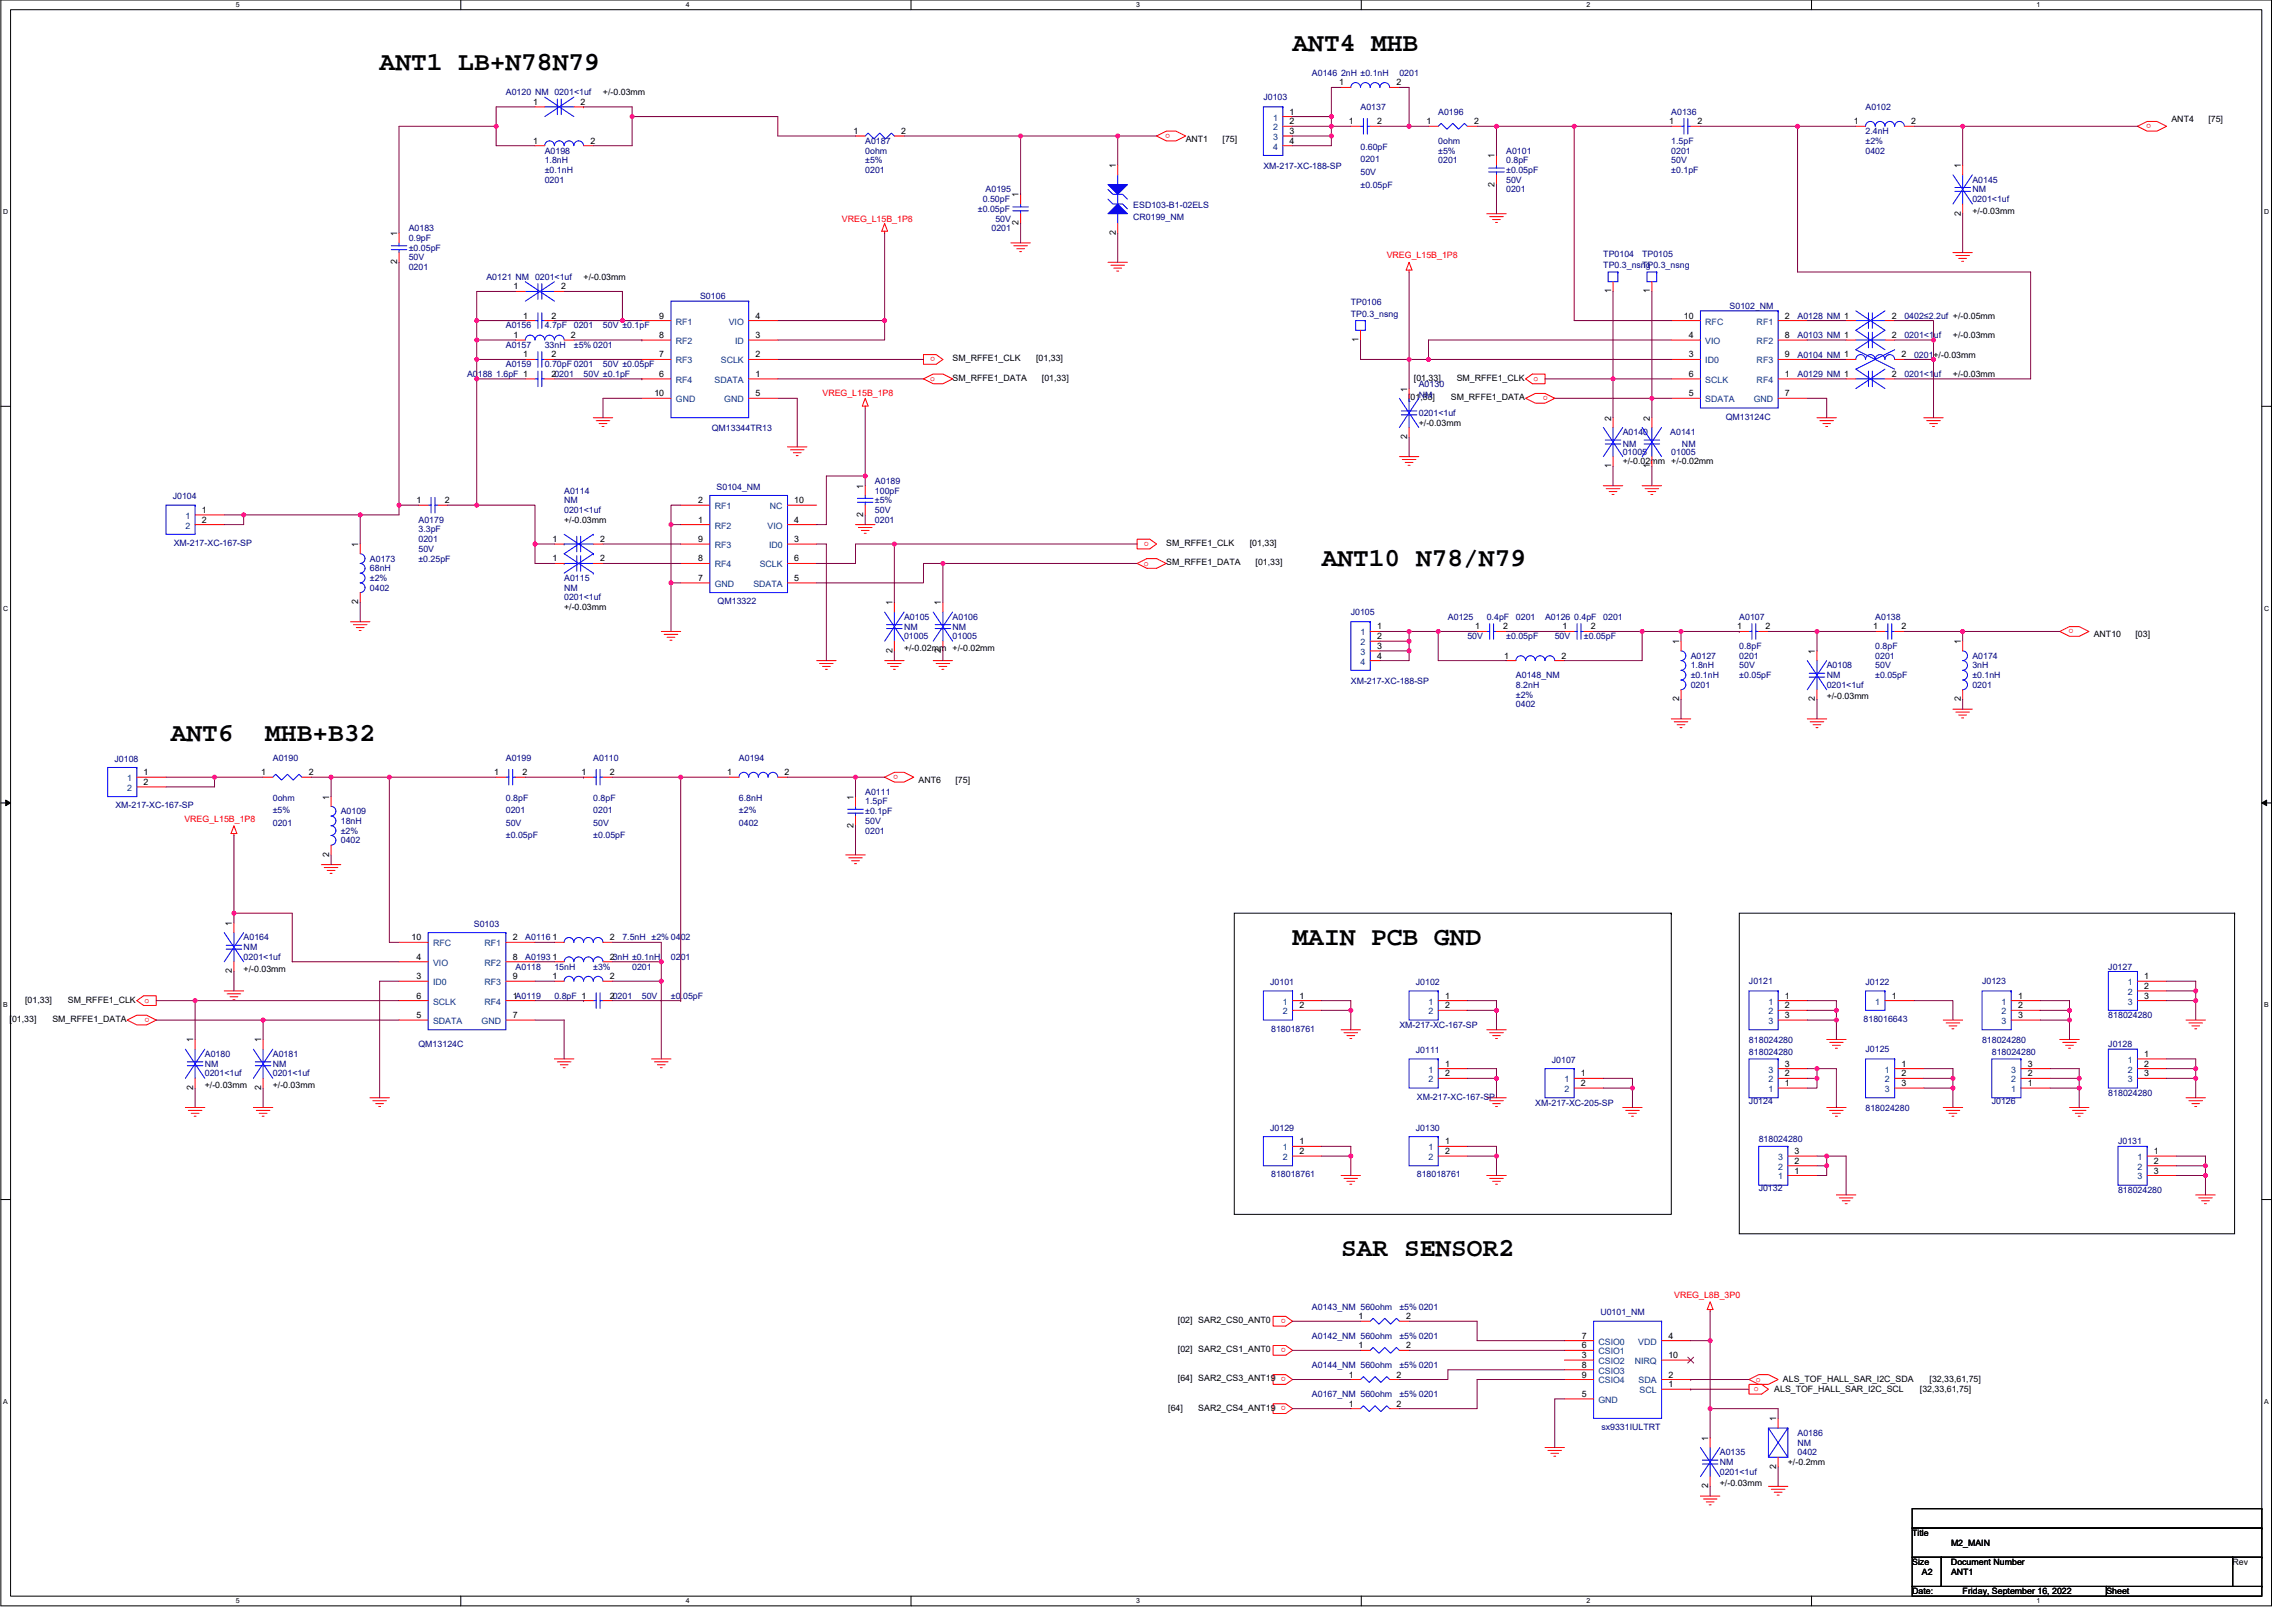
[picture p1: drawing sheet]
<svg xmlns="http://www.w3.org/2000/svg" width="420mm" height="297mm" viewBox="0 0 420 297" stroke-linecap="round" stroke-linejoin="round" font-family="sans-serif">
<defs><g id="words">
<g font-size="4.8">
<text x="236.6" y="9.3">ANT4 MHB</text>
<text x="69.5" y="12.9">ANT1 LB+N78N79</text>
<text x="242" y="103.6">ANT10 N78/N79</text>
<text x="31.3" y="135.6">ANT6</text>
<text x="48.6" y="135.6">MHB+B32</text>
<text x="236.6" y="172.9">MAIN PCB GND</text>
<text x="245.5" y="229.8">SAR SENSOR2</text>
</g>
<g font-size="1.6" fill="#000080">
<text x="92.6" y="17.4">A0120 NM 0201&lt;1uf</text>
<text x="240.2" y="13.9">A0146 2nH ±0.1nH</text>
<text x="256.2" y="13.9">0201</text>
<text x="231.3" y="18.3">J0103</text>
<text x="249.1" y="20.1">A0137</text>
<text x="263.3" y="21">A0196</text>
<text x="306" y="21">A0136</text>
<text x="341.5" y="20.1">A0102</text>
<text x="99.7" y="28.1">A0198</text>
<text x="99.7" y="29.9">1.8nH</text>
<text x="158.4" y="26.3">A0187</text>
<text x="158.4" y="28.1">0ohm</text>
<text x="158.4" y="29.9">±5%</text>
<text x="249.1" y="27.4">0.60pF</text>
<text x="249.1" y="29.7">0201</text>
<text x="263.3" y="26.3">0ohm</text>
<text x="263.3" y="28.1">±5%</text>
<text x="263.3" y="29.9">0201</text>
<text x="275.7" y="28.1">A0101</text>
<text x="275.7" y="29.9">0.8pF</text>
<text x="306" y="26.3">1.5pF</text>
<text x="306" y="28.1">0201</text>
<text x="306" y="29.9">50V</text>
<text x="341.5" y="24.5">2.4nH</text>
<text x="341.5" y="26.3">±2%</text>
<text x="341.5" y="28.1">0402</text>
<text x="99.7" y="31.7">±0.1nH</text>
<text x="99.7" y="33.4">0201</text>
<text x="158.4" y="31.7">0201</text>
<text x="180.4" y="35.2">A0195</text>
<text x="231.3" y="30.9">XM-217-XC-188-SP</text>
<text x="249.1" y="32">50V</text>
<text x="249.1" y="34.3">±0.05pF</text>
<text x="275.7" y="35.2">0201</text>
<text x="275.7" y="33.4">50V</text>
<text x="275.7" y="31.7">±0.05pF</text>
<text x="306" y="31.7">±0.1pF</text>
<text x="361.1" y="33.4">A0145</text>
<text x="361.1" y="35.2">NM</text>
<text x="179" y="38.8">±0.05pF</text>
<text x="179.9" y="37">0.50pF</text>
<text x="182.2" y="40.5">50V</text>
<text x="207.5" y="40.2">CR0199_NM</text>
<text x="207.5" y="38.1">ESD103-B1-02ELS</text>
<text x="361.1" y="37">0201&lt;1uf</text>
<text x="74.8" y="42.3">A0183</text>
<text x="74.8" y="44.1">0.9pF</text>
<text x="74.8" y="47.7">50V</text>
<text x="74.8" y="45.9">±0.05pF</text>
<text x="181.5" y="42.3">0201</text>
<text x="293.5" y="46.9">TP0104</text>
<text x="300.6" y="46.9">TP0105</text>
<text x="74.8" y="49.4">0201</text>
<text x="89.1" y="51.2">A0121 NM 0201&lt;1uf</text>
<text x="293.5" y="49.1">TP0.3_nsng</text>
<text x="300.6" y="49.1">TP0.3_nsng</text>
<text x="128.2" y="54.8">S0106</text>
<text x="247.3" y="55.8">TP0106</text>
<text x="247.3" y="58">TP0.3_nsng</text>
<text x="316.6" y="56.5">S0102_NM</text>
<text x="329.1" y="58.3">A0128 NM 1</text>
<text x="348.6" y="58.3">0402≤2.2uf +/-0.05mm</text>
<text x="92.6" y="63.7">A0157</text>
<text x="92.6" y="60.1">A0156</text>
<text x="99.7" y="63.7">33nH</text>
<text x="99.7" y="60.1">4.7pF</text>
<text x="105.1" y="63.7">±5% 0201</text>
<text x="105.1" y="60.1">0201</text>
<text x="110.4" y="60.1">50V ±0.1pF</text>
<text x="329.1" y="65.4">A0104 NM 1</text>
<text x="329.1" y="61.9">A0103 NM 1</text>
<text x="348.6" y="61.9">0201&lt;1uf</text>
<text x="350.4" y="65.4">0201</text>
<text x="85.5" y="69">A0188 1.6pF 1</text>
<text x="92.6" y="67.2">A0159</text>
<text x="99.7" y="67.2">0.70pF 0201</text>
<text x="106.8" y="69">50V ±0.1pF</text>
<text x="110.4" y="67.2">50V ±0.05pF</text>
<text x="259.7" y="70.8">A0130</text>
<text x="329.1" y="69">A0129 NM 1</text>
<text x="348.6" y="69">0201&lt;1uf</text>
<text x="259.7" y="72.9">NM</text>
<text x="259.7" y="76.1">0201&lt;1uf</text>
<text x="315.9" y="76.8">QM13124C</text>
<text x="130.3" y="78.9">QM13344TR13</text>
<text x="297.1" y="79.7">A0140</text>
<text x="297.1" y="81.8">NM</text>
<text x="297.1" y="83.2">01005</text>
<text x="305.8" y="79.7">A0141</text>
<text x="306" y="83.2">01005</text>
<text x="307.9" y="81.8">NM</text>
<text x="131.2" y="89.6">S0104_NM</text>
<text x="160.2" y="88.6">A0189</text>
<text x="31.6" y="91.4">J0104</text>
<text x="76.6" y="95.7">A0179</text>
<text x="103.3" y="90.3">A0114</text>
<text x="103.3" y="92.1">NM</text>
<text x="103.3" y="93.9">0201&lt;1uf</text>
<text x="160.2" y="90.3">100pF</text>
<text x="160.2" y="95.7">0201</text>
<text x="160.2" y="93.9">50V</text>
<text x="160.2" y="92.1">±5%</text>
<text x="31.8" y="99.9">XM-217-XC-167-SP</text>
<text x="76.6" y="97.4">3.3pF</text>
<text x="76.6" y="99.2">0201</text>
<text x="76.6" y="101">50V</text>
<text x="67.7" y="102.8">A0173</text>
<text x="67.7" y="104.6">68nH</text>
<text x="67.7" y="106.3">±2%</text>
<text x="76.6" y="102.8">±0.25pF</text>
<text x="103.3" y="106.3">A0115</text>
<text x="67.7" y="108.1">0402</text>
<text x="103.3" y="108.1">NM</text>
<text x="103.3" y="109.9">0201&lt;1uf</text>
<text x="131.4" y="110.6">QM13322</text>
<text x="165.5" y="113.4">A0105</text>
<text x="174.4" y="113.4">A0106</text>
<text x="247.3" y="112.6">J0105</text>
<text x="265.1" y="113.4">A0125</text>
<text x="272.2" y="113.4">0.4pF</text>
<text x="277.5" y="113.4">0201</text>
<text x="282.9" y="113.4">A0126 0.4pF</text>
<text x="293.5" y="113.4">0201</text>
<text x="318.4" y="113.4">A0107</text>
<text x="343.3" y="113.4">A0138</text>
<text x="165.5" y="115.2">NM</text>
<text x="165.5" y="117">01005</text>
<text x="174.4" y="115.2">NM</text>
<text x="174.4" y="117">01005</text>
<text x="268.6" y="117">50V</text>
<text x="275.7" y="117">±0.05pF</text>
<text x="284.6" y="117">50V</text>
<text x="290" y="117">±0.05pF</text>
<text x="318.4" y="118.8">0.8pF</text>
<text x="343.3" y="118.8">0.8pF</text>
<text x="247.3" y="125.2">XM-217-XC-188-SP</text>
<text x="277.5" y="124.1">A0148_NM</text>
<text x="277.5" y="125.9">8.2nH</text>
<text x="309.5" y="120.6">A0127</text>
<text x="309.5" y="122.3">1.8nH</text>
<text x="309.5" y="124.1">±0.1nH</text>
<text x="309.5" y="125.9">0201</text>
<text x="318.4" y="120.6">0201</text>
<text x="318.4" y="122.3">50V</text>
<text x="318.4" y="124.1">±0.05pF</text>
<text x="334.4" y="122.3">A0108</text>
<text x="334.4" y="124.1">NM</text>
<text x="334.4" y="125.9">0201&lt;1uf</text>
<text x="343.3" y="120.6">0201</text>
<text x="343.3" y="122.3">50V</text>
<text x="343.3" y="124.1">±0.05pF</text>
<text x="361.1" y="120.6">A0174</text>
<text x="361.1" y="122.3">3nH</text>
<text x="361.1" y="124.1">±0.1nH</text>
<text x="361.1" y="125.9">0201</text>
<text x="277.5" y="127.7">±2%</text>
<text x="277.5" y="129.4">0402</text>
<text x="21" y="139.4">J0108</text>
<text x="49.9" y="139.2">A0190</text>
<text x="92.6" y="139.2">A0199</text>
<text x="108.6" y="139.2">A0110</text>
<text x="135.3" y="139.2">A0194</text>
<text x="21.1" y="147.9">XM-217-XC-167-SP</text>
<text x="49.9" y="146.5">0ohm</text>
<text x="49.9" y="148.8">±5%</text>
<text x="62.4" y="149">A0109</text>
<text x="92.6" y="146.5">0.8pF</text>
<text x="92.6" y="148.8">0201</text>
<text x="108.6" y="146.5">0.8pF</text>
<text x="108.6" y="148.8">0201</text>
<text x="135.3" y="146.5">6.8nH</text>
<text x="135.3" y="148.8">±2%</text>
<text x="158.4" y="145.4">A0111</text>
<text x="158.4" y="147.2">1.5pF</text>
<text x="158.4" y="149">±0.1pF</text>
<text x="49.9" y="151.1">0201</text>
<text x="62.4" y="150.8">18nH</text>
<text x="62.4" y="152.6">±2%</text>
<text x="62.4" y="154.3">0402</text>
<text x="92.6" y="151.1">50V</text>
<text x="92.6" y="153.4">±0.05pF</text>
<text x="108.6" y="151.1">50V</text>
<text x="108.6" y="153.4">±0.05pF</text>
<text x="135.3" y="151.1">0402</text>
<text x="158.4" y="152.6">0201</text>
<text x="158.4" y="150.8">50V</text>
<text x="44.6" y="172.1">A0164</text>
<text x="44.6" y="173.9">NM</text>
<text x="86.7" y="169.6">S0103</text>
<text x="96.2" y="172.1">A0116</text>
<text x="113.9" y="172.1">7.5nH ±2% 0402</text>
<text x="44.6" y="175.7">0201&lt;1uf</text>
<text x="94.4" y="177.5">A0118</text>
<text x="96.2" y="175.7">A0193</text>
<text x="101.5" y="177.5">15nH</text>
<text x="108.6" y="177.5">±3%</text>
<text x="115.7" y="177.5">0201</text>
<text x="122.8" y="175.7">0201</text>
<text x="386" y="177.5">J0127</text>
<text x="101.5" y="182.8">0.8pF 1</text>
<text x="117.5" y="182.8">50V</text>
<text x="122.8" y="182.8">±0.05pF</text>
<text x="232.5" y="180.3">J0101</text>
<text x="259.2" y="180.3">J0102</text>
<text x="320.2" y="180.1">J0121</text>
<text x="341.5" y="180.3">J0122</text>
<text x="362.9" y="180.1">J0123</text>
<text x="76.6" y="191.7">QM13124C</text>
<text x="232.7" y="188.8">818018761</text>
<text x="256.2" y="188.1">XM-217-XC-167-SP</text>
<text x="320.2" y="191">818024280</text>
<text x="341.2" y="187.1">818016643</text>
<text x="362.9" y="191">818024280</text>
<text x="386" y="191.7">J0128</text>
<text x="386" y="186.3">818024280</text>
<text x="37.5" y="193.5">A0180</text>
<text x="37.5" y="195.2">NM</text>
<text x="37.5" y="197">0201&lt;1uf</text>
<text x="49.9" y="193.5">A0181</text>
<text x="49.9" y="195.2">NM</text>
<text x="49.9" y="197">0201&lt;1uf</text>
<text x="259.2" y="192.7">J0111</text>
<text x="284.1" y="194.5">J0107</text>
<text x="320.2" y="193.1">818024280</text>
<text x="341.5" y="192.6">J0125</text>
<text x="364.6" y="193.1">818024280</text>
<text x="259.4" y="201.3">XM-217-XC-167-SP</text>
<text x="281.1" y="202.3">XM-217-XC-205-SP</text>
<text x="320.2" y="202">J0124</text>
<text x="341.5" y="203.4">818024280</text>
<text x="364.6" y="202">J0126</text>
<text x="386" y="200.6">818024280</text>
<text x="232.5" y="207">J0129</text>
<text x="259.2" y="207">J0130</text>
<text x="322" y="209.1">818024280</text>
<text x="387.8" y="209.5">J0131</text>
<text x="232.7" y="215.5">818018761</text>
<text x="259.4" y="215.5">818018761</text>
<text x="322" y="218">J0132</text>
<text x="387.8" y="218.3">818024280</text>
<text x="240.2" y="239.7">A0143_NM 560ohm</text>
<text x="256.2" y="239.7">±5% 0201</text>
<text x="240.2" y="245">A0142_NM 560ohm</text>
<text x="256.2" y="245">±5% 0201</text>
<text x="293" y="240.7">U0101_NM</text>
<text x="240.2" y="250.3">A0144_NM 560ohm</text>
<text x="256.2" y="250.3">±5% 0201</text>
<text x="240.2" y="255.7">A0167_NM 560ohm</text>
<text x="256.2" y="255.7">±5% 0201</text>
<text x="293.2" y="261.7">sx9331IULTRT</text>
<text x="329.1" y="262.8">A0186</text>
<text x="314.9" y="266.4">A0135</text>
<text x="314.9" y="268.1">NM</text>
<text x="314.9" y="269.9">0201&lt;1uf</text>
<text x="329.1" y="264.6">NM</text>
<text x="329.1" y="266.4">0402</text>
</g>
<g font-size="1.6">
<text x="110.4" y="17.4">+/-0.03mm</text>
<text x="245.2" y="15.6">1</text>
<text x="255.7" y="15.6">2</text>
<text x="97.6" y="19.2">1</text>
<text x="106.3" y="19.2">2</text>
<text x="236.1" y="22.8">2</text>
<text x="236.1" y="21">1</text>
<text x="246.9" y="22.8">1</text>
<text x="252.1" y="22.8">2</text>
<text x="261.2" y="22.8">1</text>
<text x="269.9" y="22.8">2</text>
<text x="305.6" y="22.8">1</text>
<text x="310.8" y="22.8">2</text>
<text x="339.4" y="22.8">1</text>
<text x="349.9" y="22.8">2</text>
<text x="397.5" y="22.4">ANT4</text>
<text x="404.3" y="22.4">[75]</text>
<text x="97.6" y="26.3">1</text>
<text x="108.1" y="26.3">2</text>
<text x="156.3" y="24.5">1</text>
<text x="165" y="24.5">2</text>
<text x="217.1" y="26">ANT1</text>
<text x="223.8" y="26">[75]</text>
<text x="236.1" y="24.5">3</text>
<text x="236.1" y="26.3">4</text>
<text x="273.6" y="29" transform="rotate(-90 273.6 29)">1</text>
<text x="204.3" y="30.8" transform="rotate(-90 204.3 30.8)">1</text>
<text x="273.6" y="34.1" transform="rotate(-90 273.6 34.1)">2</text>
<text x="359" y="30.8" transform="rotate(-90 359 30.8)">1</text>
<text x="186.5" y="41.3" transform="rotate(-90 186.5 41.3)">2</text>
<text x="186.5" y="36.1" transform="rotate(-90 186.5 36.1)">1</text>
<text x="359" y="39.5" transform="rotate(-90 359 39.5)">2</text>
<text x="361.1" y="39.1">+/-0.03mm</text>
<text x="72.7" y="43.2" transform="rotate(-90 72.7 43.2)">1</text>
<text x="204.3" y="43" transform="rotate(-90 204.3 43)">2</text>
<text x="72.7" y="48.4" transform="rotate(-90 72.7 48.4)">2</text>
<text x="94" y="53">1</text>
<text x="102.7" y="53">2</text>
<text x="106.8" y="51.2">+/-0.03mm</text>
<text x="294.9" y="53.7" transform="rotate(-90 294.9 53.7)">1</text>
<text x="302.1" y="53.7" transform="rotate(-90 302.1 53.7)">1</text>
<text x="95.8" y="58.3">1</text>
<text x="101" y="58.3">2</text>
<text x="120.7" y="58.3">9</text>
<text x="138.3" y="58.3">4</text>
<text x="308.3" y="58.3">10</text>
<text x="326.8" y="58.3">2</text>
<text x="346.3" y="58.3">2</text>
<text x="94" y="61.9">1</text>
<text x="95.8" y="65.4">1</text>
<text x="101" y="65.4">2</text>
<text x="104.5" y="61.9">2</text>
<text x="120.7" y="65.4">7</text>
<text x="120.7" y="61.9">8</text>
<text x="138.3" y="65.4">2</text>
<text x="138.3" y="61.9">3</text>
<text x="248.7" y="62.6" transform="rotate(-90 248.7 62.6)">1</text>
<text x="309.2" y="61.9">4</text>
<text x="309.2" y="65.4">3</text>
<text x="326.8" y="65.4">9</text>
<text x="326.8" y="61.9">8</text>
<text x="346.3" y="61.9">2</text>
<text x="348.1" y="65.4">2</text>
<text x="354" y="65.4">+/-0.03mm</text>
<text x="357.5" y="61.9">+/-0.03mm</text>
<text x="101" y="69">20201</text>
<text x="120.7" y="69">6</text>
<text x="138.3" y="69">1</text>
<text x="174.4" y="66.1">SM_RFFE1_CLK</text>
<text x="174.4" y="69.7">SM_RFFE1_DATA</text>
<text x="189.7" y="66.1">[01,33]</text>
<text x="190.8" y="69.7">[01,33]</text>
<text x="257.6" y="71.7" transform="rotate(-90 257.6 71.7)">1</text>
<text x="258.9" y="69.7">[01,33]</text>
<text x="266.7" y="69.7">SM_RFFE1_CLK</text>
<text x="309.2" y="69">6</text>
<text x="326.8" y="69">1</text>
<text x="346.3" y="69">2</text>
<text x="357.5" y="69">+/-0.03mm</text>
<text x="119.8" y="72.5">10</text>
<text x="138.3" y="72.5">5</text>
<text x="257.8" y="73.3">[01,33]</text>
<text x="259.7" y="77.9">+/-0.03mm</text>
<text x="265.6" y="73.3">SM_RFFE1_DATA</text>
<text x="294.9" y="77" transform="rotate(-90 294.9 77)">2</text>
<text x="302.1" y="77" transform="rotate(-90 302.1 77)">2</text>
<text x="309.2" y="72.5">5</text>
<text x="326.8" y="72.5">7</text>
<text x="257.6" y="80.4" transform="rotate(-90 257.6 80.4)">2</text>
<text x="158" y="89.4" transform="rotate(-90 158 89.4)">1</text>
<text x="294.9" y="85.7" transform="rotate(-90 294.9 85.7)">1</text>
<text x="297.1" y="85">+/-0.02mm</text>
<text x="302.1" y="85.7" transform="rotate(-90 302.1 85.7)">1</text>
<text x="306" y="85">+/-0.02mm</text>
<text x="37" y="93.9">1</text>
<text x="37" y="95.6">2</text>
<text x="76.3" y="92.1">1</text>
<text x="81.4" y="92.1">2</text>
<text x="103.3" y="95.7">+/-0.03mm</text>
<text x="127.8" y="95.6">1</text>
<text x="127.8" y="92.1">2</text>
<text x="145.4" y="92.1">10</text>
<text x="145.4" y="95.6">4</text>
<text x="158" y="94.6" transform="rotate(-90 158 94.6)">2</text>
<text x="65.6" y="100.1" transform="rotate(-90 65.6 100.1)">1</text>
<text x="101.1" y="99.2">1</text>
<text x="109.9" y="99.2">2</text>
<text x="127.8" y="99.2">9</text>
<text x="145.4" y="99.2">3</text>
<text x="213.5" y="99.9">SM_RFFE1_CLK</text>
<text x="228.8" y="99.9">[01,33]</text>
<text x="101.1" y="102.8">1</text>
<text x="109.9" y="102.8">2</text>
<text x="127.8" y="102.8">8</text>
<text x="127.8" y="106.3">7</text>
<text x="145.4" y="106.3">5</text>
<text x="145.4" y="102.8">6</text>
<text x="213.5" y="103.5">SM_RFFE1_DATA</text>
<text x="229.9" y="103.5">[01,33]</text>
<text x="65.6" y="110.6" transform="rotate(-90 65.6 110.6)">2</text>
<text x="103.3" y="111.7">+/-0.03mm</text>
<text x="163.4" y="110.8" transform="rotate(-90 163.4 110.8)">1</text>
<text x="172.3" y="110.8" transform="rotate(-90 172.3 110.8)">1</text>
<text x="163.4" y="119.5" transform="rotate(-90 163.4 119.5)">2</text>
<text x="165.5" y="119.1">+/-0.02mm</text>
<text x="172.3" y="119.5" transform="rotate(-90 172.3 119.5)">2</text>
<text x="174.4" y="119.1">+/-0.02mm</text>
<text x="252.1" y="117">2</text>
<text x="252.1" y="118.8">3</text>
<text x="252.1" y="115.2">1</text>
<text x="270.1" y="115.2">1</text>
<text x="275.2" y="115.2">2</text>
<text x="286.1" y="115.2">1</text>
<text x="291.2" y="115.2">2</text>
<text x="307.4" y="117.9" transform="rotate(-90 307.4 117.9)">1</text>
<text x="318.1" y="115.2">1</text>
<text x="323.2" y="115.2">2</text>
<text x="332.3" y="119.7" transform="rotate(-90 332.3 119.7)">1</text>
<text x="343" y="115.2">1</text>
<text x="348.1" y="115.2">2</text>
<text x="359" y="117.9" transform="rotate(-90 359 117.9)">1</text>
<text x="383.3" y="116.6">ANT10</text>
<text x="391" y="116.6">[03]</text>
<text x="252.1" y="120.5">4</text>
<text x="275.4" y="120.5">1</text>
<text x="285.9" y="120.5">2</text>
<text x="307.4" y="128.4" transform="rotate(-90 307.4 128.4)">2</text>
<text x="332.3" y="128.4" transform="rotate(-90 332.3 128.4)">2</text>
<text x="334.4" y="128">+/-0.03mm</text>
<text x="359" y="128.4" transform="rotate(-90 359 128.4)">2</text>
<text x="26.3" y="141.9">1</text>
<text x="26.3" y="143.7">2</text>
<text x="47.8" y="141.9">1</text>
<text x="56.5" y="141.9">2</text>
<text x="90.5" y="141.9">1</text>
<text x="95.6" y="141.9">2</text>
<text x="106.5" y="141.9">1</text>
<text x="111.6" y="141.9">2</text>
<text x="133.1" y="141.9">1</text>
<text x="143.6" y="141.9">2</text>
<text x="168.2" y="143.3">ANT6</text>
<text x="174.9" y="143.3">[75]</text>
<text x="60.2" y="146.3" transform="rotate(-90 60.2 146.3)">1</text>
<text x="156.3" y="146.3" transform="rotate(-90 156.3 146.3)">1</text>
<text x="156.3" y="151.5" transform="rotate(-90 156.3 151.5)">2</text>
<text x="60.2" y="156.8" transform="rotate(-90 60.2 156.8)">2</text>
<text x="42.5" y="169.4" transform="rotate(-90 42.5 169.4)">1</text>
<text x="75.4" y="172.1">10</text>
<text x="93.9" y="172.1">2</text>
<text x="101.1" y="172.1">1</text>
<text x="111.6" y="172.1">2</text>
<text x="42.5" y="178.2" transform="rotate(-90 42.5 178.2)">2</text>
<text x="44.6" y="177.8">+/-0.03mm</text>
<text x="76.3" y="175.7">4</text>
<text x="76.3" y="179.2">3</text>
<text x="93.9" y="179.2">9</text>
<text x="93.9" y="175.7">8</text>
<text x="101.1" y="175.7">1</text>
<text x="101.1" y="179.2">1</text>
<text x="111.6" y="175.7">23nH ±0.1nH</text>
<text x="111.6" y="179.2">2</text>
<text x="392.6" y="179.2">1</text>
<text x="4.6" y="183.5">[01,33]</text>
<text x="12.4" y="183.5">SM_RFFE1_CLK</text>
<text x="76.3" y="182.8">6</text>
<text x="93.9" y="182.8">1A0119</text>
<text x="111.6" y="182.8">20201</text>
<text x="237.9" y="182.8">1</text>
<text x="237.9" y="184.5">2</text>
<text x="264.5" y="182.8">1</text>
<text x="264.5" y="184.5">2</text>
<text x="326.8" y="182.8">1</text>
<text x="326.8" y="184.5">2</text>
<text x="346.3" y="182.8">1</text>
<text x="369.4" y="182.8">1</text>
<text x="369.4" y="184.5">2</text>
<text x="392.6" y="181">2</text>
<text x="392.6" y="182.8">3</text>
<text x="1.8" y="187.1">[01,33]</text>
<text x="9.6" y="187.1">SM_RFFE1_DATA</text>
<text x="35.4" y="190.8" transform="rotate(-90 35.4 190.8)">1</text>
<text x="47.8" y="190.8" transform="rotate(-90 47.8 190.8)">1</text>
<text x="76.3" y="186.3">5</text>
<text x="93.9" y="186.3">7</text>
<text x="326.8" y="186.3">3</text>
<text x="369.4" y="186.3">3</text>
<text x="264.5" y="195.2">1</text>
<text x="264.5" y="197">2</text>
<text x="289.4" y="197">1</text>
<text x="326.8" y="197">2</text>
<text x="326.8" y="195.2">3</text>
<text x="348.1" y="195.2">1</text>
<text x="348.1" y="197">2</text>
<text x="371.2" y="197">2</text>
<text x="371.2" y="195.2">3</text>
<text x="392.6" y="193.4">1</text>
<text x="392.6" y="195.2">2</text>
<text x="392.6" y="197">3</text>
<text x="35.4" y="199.5" transform="rotate(-90 35.4 199.5)">2</text>
<text x="37.5" y="199.1">+/-0.03mm</text>
<text x="47.8" y="199.5" transform="rotate(-90 47.8 199.5)">2</text>
<text x="49.9" y="199.1">+/-0.03mm</text>
<text x="289.4" y="198.8">2</text>
<text x="326.8" y="198.8">1</text>
<text x="348.1" y="198.8">3</text>
<text x="371.2" y="198.8">1</text>
<text x="237.9" y="209.4">1</text>
<text x="264.5" y="209.4">1</text>
<text x="237.9" y="211.2">2</text>
<text x="264.5" y="211.2">2</text>
<text x="328.6" y="214.8">1</text>
<text x="328.6" y="213">2</text>
<text x="328.6" y="211.2">3</text>
<text x="394.3" y="211.2">1</text>
<text x="394.3" y="213">2</text>
<text x="394.3" y="214.8">3</text>
<text x="215.7" y="242.2">[02] SAR2_CS0_ANT0</text>
<text x="248.7" y="241.4">1</text>
<text x="257.4" y="241.4">2</text>
<text x="289.6" y="245">7</text>
<text x="305.4" y="245">4</text>
<text x="215.7" y="247.5">[02] SAR2_CS1_ANT0</text>
<text x="248.7" y="246.8">1</text>
<text x="257.4" y="246.8">2</text>
<text x="289.6" y="246.8">6</text>
<text x="289.6" y="248.6">3</text>
<text x="289.6" y="250.3">8</text>
<text x="305.4" y="248.6">10</text>
<text x="215.7" y="252.8">[64] SAR2_CS3_ANT19</text>
<text x="246.9" y="252.1">1</text>
<text x="246.9" y="257.4">1</text>
<text x="255.7" y="252.1">2</text>
<text x="255.7" y="257.4">2</text>
<text x="289.6" y="252.1">9</text>
<text x="289.6" y="255.7">5</text>
<text x="305.4" y="253.9">1</text>
<text x="305.4" y="252.1">2</text>
<text x="324.8" y="254.8">ALS_TOF_HALL_SAR_I2C_SCL</text>
<text x="326.4" y="253">ALS_TOF_HALL_SAR_I2C_SDA</text>
<text x="351.5" y="254.8">[32,33,61,75]</text>
<text x="353.3" y="253">[32,33,61,75]</text>
<text x="213.9" y="258.2">[64]</text>
<text x="219.4" y="258.2">SAR2_CS4_ANT19</text>
<text x="312.7" y="263.7" transform="rotate(-90 312.7 263.7)">1</text>
<text x="325.2" y="260.1" transform="rotate(-90 325.2 260.1)">1</text>
<text x="325.2" y="268.8" transform="rotate(-90 325.2 268.8)">2</text>
<text x="327.3" y="268.1">+/-0.2mm</text>
<text x="312.7" y="272.4" transform="rotate(-90 312.7 272.4)">2</text>
<text x="314.9" y="272">+/-0.03mm</text>
<text x="350.1" y="281.1">Title</text>
<text x="350.1" y="286.4">Size</text>
<text x="357.2" y="286.4">Document Number</text>
<text x="357.2" y="282.9">M2_MAIN</text>
<text x="408.7" y="286.4">Rev</text>
<text x="350.1" y="291.8">Date:</text>
<text x="351.8" y="288.2">A2</text>
<text x="357.2" y="288.2">ANT1</text>
<text x="359.3" y="291.8">Friday, September 16, 2022</text>
<text x="385.6" y="291.8">Sheet</text>
</g>
<g font-size="1.6" fill="#004080">
<text x="233.1" y="23.8">2</text>
<text x="233.1" y="22.1">1</text>
<text x="233.1" y="25.6">3</text>
<text x="233.1" y="27.4">4</text>
<text x="123.7" y="59.4">RF1</text>
<text x="133.4" y="59.4">VIO</text>
<text x="312.2" y="59.4">RFC</text>
<text x="321.6" y="59.4">RF1</text>
<text x="123.7" y="62.9">RF2</text>
<text x="134.6" y="62.9">ID</text>
<text x="312.2" y="62.9">VIO</text>
<text x="321.6" y="62.9">RF2</text>
<text x="123.7" y="70.1">RF4</text>
<text x="123.7" y="66.5">RF3</text>
<text x="130.8" y="70.1">SDATA</text>
<text x="132" y="66.5">SCLK</text>
<text x="312.2" y="70.1">SCLK</text>
<text x="312.2" y="66.5">ID0</text>
<text x="321.6" y="70.1">RF4</text>
<text x="321.6" y="66.5">RF3</text>
<text x="123.7" y="73.6">GND</text>
<text x="132.6" y="73.6">GND</text>
<text x="312.2" y="73.6">SDATA</text>
<text x="321.1" y="73.6">GND</text>
<text x="33.9" y="95">1</text>
<text x="130.8" y="93.2">RF1</text>
<text x="141" y="93.2">NC</text>
<text x="33.9" y="96.7">2</text>
<text x="130.8" y="100.3">RF3</text>
<text x="130.8" y="96.7">RF2</text>
<text x="140.5" y="96.7">VIO</text>
<text x="140.8" y="100.3">ID0</text>
<text x="130.8" y="103.8">RF4</text>
<text x="130.8" y="107.4">GND</text>
<text x="137.9" y="107.4">SDATA</text>
<text x="139.1" y="103.8">SCLK</text>
<text x="249.1" y="118.1">2</text>
<text x="249.1" y="119.8">3</text>
<text x="249.1" y="116.3">1</text>
<text x="249.1" y="121.6">4</text>
<text x="23.3" y="143">1</text>
<text x="23.3" y="144.7">2</text>
<text x="79.3" y="173.2">RFC</text>
<text x="88.7" y="173.2">RF1</text>
<text x="79.3" y="176.7">VIO</text>
<text x="88.7" y="176.7">RF2</text>
<text x="79.3" y="183.9">SCLK</text>
<text x="79.3" y="180.3">ID0</text>
<text x="88.7" y="183.9">RF4</text>
<text x="88.7" y="180.3">RF3</text>
<text x="234.8" y="183.9">1</text>
<text x="234.8" y="185.6">2</text>
<text x="261.5" y="183.9">1</text>
<text x="261.5" y="185.6">2</text>
<text x="323.7" y="183.9">1</text>
<text x="323.7" y="185.6">2</text>
<text x="343.3" y="183.9">1</text>
<text x="366.4" y="183.9">1</text>
<text x="366.4" y="185.6">2</text>
<text x="389.5" y="180.3">1</text>
<text x="389.5" y="182.1">2</text>
<text x="389.5" y="183.9">3</text>
<text x="79.3" y="187.4">SDATA</text>
<text x="88.2" y="187.4">GND</text>
<text x="323.7" y="187.4">3</text>
<text x="366.4" y="187.4">3</text>
<text x="261.5" y="196.3">1</text>
<text x="323.7" y="196.3">3</text>
<text x="345.1" y="196.3">1</text>
<text x="368.2" y="196.3">3</text>
<text x="389.5" y="194.5">1</text>
<text x="389.5" y="196.3">2</text>
<text x="261.5" y="198.1">2</text>
<text x="286.4" y="198.1">1</text>
<text x="286.4" y="199.9">2</text>
<text x="323.7" y="199.9">1</text>
<text x="323.7" y="198.1">2</text>
<text x="345.1" y="198.1">2</text>
<text x="345.1" y="199.9">3</text>
<text x="368.2" y="199.9">1</text>
<text x="368.2" y="198.1">2</text>
<text x="389.5" y="198.1">3</text>
<text x="234.8" y="210.5">1</text>
<text x="234.8" y="212.3">2</text>
<text x="261.5" y="210.5">1</text>
<text x="261.5" y="212.3">2</text>
<text x="325.5" y="215.9">1</text>
<text x="325.5" y="214.1">2</text>
<text x="325.5" y="212.3">3</text>
<text x="391.3" y="212.3">1</text>
<text x="391.3" y="214.1">2</text>
<text x="391.3" y="215.9">3</text>
<text x="292.6" y="246.1">CSIO0</text>
<text x="292.6" y="247.9">CSIO1</text>
<text x="292.6" y="249.6">CSIO2</text>
<text x="292.6" y="251.4">CSIO3</text>
<text x="299.3" y="249.6">NIRQ</text>
<text x="299.9" y="246.1">VDD</text>
<text x="292.6" y="253.2">CSIO4</text>
<text x="292.6" y="256.7">GND</text>
<text x="300" y="253.2">SDA</text>
<text x="300.2" y="255">SCL</text>
</g>
<g font-size="1.6" fill="#f00">
<text x="393.8" y="22.7" transform="rotate(180 393.8 22.7)">o</text>
<text x="214.2" y="24.4" transform="rotate(180 214.2 24.4)">o</text>
<text x="154.1" y="40.5">VREG_L15B_1P8</text>
<text x="253.9" y="47.3">VREG_L15B_1P8</text>
<text x="171.2" y="65.3" transform="rotate(180 171.2 65.3)">o</text>
<text x="170.3" y="69.7">o</text>
<text x="280.7" y="69.7">o</text>
<text x="150.6" y="72.5">VREG_L15B_1P8</text>
<text x="283.4" y="72.5" transform="rotate(180 283.4 72.5)">o</text>
<text x="210.3" y="99.1" transform="rotate(180 210.3 99.1)">o</text>
<text x="209.4" y="103.5">o</text>
<text x="379.6" y="115.1" transform="rotate(180 379.6 115.1)">o</text>
<text x="164.4" y="141.8" transform="rotate(180 164.4 141.8)">o</text>
<text x="33.8" y="150.4">VREG_L15B_1P8</text>
<text x="26.5" y="183.5">o</text>
<text x="27.4" y="186.2" transform="rotate(180 27.4 186.2)">o</text>
<text x="306.5" y="237.5">VREG_L8B_3P0</text>
<text x="235.4" y="241.4" transform="rotate(180 235.4 241.4)">o</text>
<text x="235.4" y="246.7" transform="rotate(180 235.4 246.7)">o</text>
<text x="235.4" y="252" transform="rotate(180 235.4 252)">o</text>
<text x="235.4" y="257.4" transform="rotate(180 235.4 257.4)">o</text>
<text x="321.1" y="254.6">o</text>
<text x="321.4" y="252.9">o</text>
</g>
<g font-size="1.3">
<text x="43.1" y="1.3">5</text>
<text x="125.6" y="1.3">4</text>
<text x="208" y="1.3">3</text>
<text x="290.4" y="1.3">2</text>
<text x="372.9" y="1.3">1</text>
<text x=".6" y="39.2">D</text>
<text x="414.5" y="39.2">D</text>
<text x=".6" y="111.8">C</text>
<text x="414.5" y="111.8">C</text>
<text x=".6" y="184.4">B</text>
<text x="414.5" y="184.4">B</text>
<text x=".6" y="257">A</text>
<text x="414.5" y="257">A</text>
<text x="43.1" y="293.4">5</text>
<text x="125.6" y="293.4">4</text>
<text x="208" y="293.4">3</text>
<text x="290.4" y="293.4">2</text>
<text x="372.9" y="293.4">1</text>
</g>
</g></defs>
<path d="M.2 0h415.7v293.9h-415.7zM1.9 1.8h412.2v290.3h-412.2z" fill="none" stroke="#000" stroke-width=".18"/>
<g fill="#fff">
<path d="M43.1 .2h.8v1.4h-.8z"/>
<path d="M43.1 292.3h.8v1.4h-.8z"/>
</g>
<path d="M84.4 0v1.8M84.4 292.1v1.8" fill="none" stroke="#000" stroke-width=".18"/>
<g fill="#fff">
<path d="M125.6 .2h.7v1.4h-.7z"/>
<path d="M125.6 292.3h.7v1.4h-.7z"/>
</g>
<path d="M166.8 0v1.8M166.8 292.1v1.8" fill="none" stroke="#000" stroke-width=".18"/>
<g fill="#fff">
<path d="M208 .2h.7v1.4h-.7z"/>
<path d="M208 292.3h.7v1.4h-.7z"/>
</g>
<path d="M249.2 0v1.8M249.2 292.1v1.8" fill="none" stroke="#000" stroke-width=".18"/>
<g fill="#fff">
<path d="M290.4 .2h.7v1.4h-.7z"/>
<path d="M290.4 292.3h.7v1.4h-.7z"/>
</g>
<path d="M331.6 0v1.8M331.6 292.1v1.8" fill="none" stroke="#000" stroke-width=".18"/>
<g fill="#fff">
<path d="M372.9 .2h.7v1.4h-.7z"/>
<path d="M372.9 292.3h.7v1.4h-.7z"/>
<path d="M.6 38.1h.9v1.4h-.9z"/>
<path d="M414.5 38.1h.9v1.4h-.9z"/>
<path d="M.6 110.7h.9v1.4h-.9z"/>
<path d="M414.5 110.7h.9v1.4h-.9z"/>
</g>
<path d="M.2 74.4h1.7M414.1 74.4h1.8" fill="none" stroke="#000" stroke-width=".18"/>
<g fill="#fff">
<path d="M.6 183.2h.9v1.5h-.9z"/>
<path d="M414.5 183.2h.9v1.5h-.9z"/>
</g>
<path d="M.2 147h1.7M414.1 147h1.8" fill="none" stroke="#000" stroke-width=".18"/>
<path d="M1 146.4l.9 .6-.9 .5zM414.1 147l.9-.6v1.1z" fill="#000" stroke="#000" stroke-width=".18"/>
<g fill="#fff">
<path d="M.6 255.8h.9v1.5h-.9z"/>
<path d="M414.5 255.8h.9v1.5h-.9z"/>
</g>
<g fill="none" stroke="#000" stroke-width=".18">
<path d="M226 167.1h80v55.1h-80zM306 167.1h.1M318.4 167.1h90.7v58.7h-90.7zM409.1 167.1h.1M.2 219.5h1.7M414.1 219.5h1.8M350.1 276.1h64v3.6h-64zM350.1 279.7h64v5.3h-64zM414.1 276.1h.1M414.1 279.7h.1M350.1 285h5.3v5.3h-5.3zM350.1 290.3h35.5v1.8h-35.5z"/>
<path d="M355.4 285h.1M355.4 285h53.3v5.3h-53.3zM385.6 290.3h.1M385.6 290.3h28.5v1.8h-28.5zM408.7 285h.1M408.7 285h5.4v5.3h-5.4zM414.1 285h.1M414.1 290.3h.1"/>
</g>
<g fill="none" stroke="#f00" stroke-width=".18">
<path d="M97.9 19.6h1.8M105.1 19.6h1.7M106.8 19.6h.1M245.5 16h1.8M254.4 16h1.8M97.9 26.7h1.8M106.8 26.7h1.8M156.6 24.9h1.8M163.7 24.9h1.8M186.8 35.6v1.7M186.8 39.1v1.8M204.6 30.2v1.8"/>
<path d="M211.7 24.9l1.8-.9h1.8l1.8 .9-1.8 .9h-1.8zM234.9 23.1h1.7M234.9 24.9h1.7M234.9 26.7h1.7M234.9 21.3h1.7M247.3 23.1h1.8M250.9 23.1h1.7M261.5 23.1h1.8M268.6 23.1h1.8M272.2 39.1h3.5M272.7 39.6h2.5M274 28.4v1.8"/>
<path d="M274 32v1.8M306 23.1h1.8M309.5 23.1h1.8M339.8 23.1h1.7M348.6 23.1h1.8M359.3 30.2v1.8M359.3 37.3v1.8M391.3 23.1l1.8-.9h1.8l1.8 .9-1.8 .9h-1.8zM73.1 42.7v1.8M73.1 46.2v1.8M94.4 53.3h1.8M96.2 58.7h1.7"/>
<path d="M99.7 58.7h1.8M101.5 53.3h1.8M117.5 58.7h5.3M137.1 58.7h5.3M162 40.9l.5 1.4h-1.1zM162 42.3v.4M185.1 44.5h3.5M185.6 45h2.5M186.1 45.5h1.5M186.7 46.1h.3M202.9 48h3.5M203.4 48.5h2.5"/>
<path d="M203.9 49.1h1.4M204.5 49.6h.3M204.6 40.9v1.8M258 49.4v.4M258 48l.5 1.4h-1.1zM273.3 40.2h1.4M273.8 40.7h.3M295.3 51.6v1.7M302.4 51.6v1.7M306 58.7h5.3M325.5 58.7h5.4M338 58.7h1.8"/>
<path d="M345.1 58.7h1.8M357.5 46.2h3.6M358.1 46.8h2.5M358.6 47.3h1.4M359.1 47.8h.4M94.4 62.2h1.8M96.2 65.8h1.7M96.2 69.3h1.7M99.7 65.8h1.8M99.7 69.3h1.8M103.3 62.2h1.8M108.6 76.5h3.6"/>
<path d="M109.1 77h2.5M109.7 77.5h1.4M110.2 78.1h.4M117.5 69.3h5.3M117.5 65.8h5.3M117.5 62.2h5.3M117.5 72.9h5.3M137.1 69.3h5.3M137.1 65.8h5.3M137.1 72.9h5.3M137.1 62.2h5.3M158.4 72.9l.5 1.4h-1z"/>
<path d="M158.4 74.3v.4M169.1 64.9h2.3l1.2 .9-1.2 .9h-2.3zM169.1 69.3l1.7-.8h1.8l1.8 .8-1.8 .9h-1.8zM249.1 60.5v1.7M258 71.1v1.8M258 78.2v1.8M279.3 72.9l1.8-.9h1.8l1.7 .9-1.7 .9h-1.8zM279.3 69.3l1.2-.8h2.4v1.7h-2.4zM295.3 76.5v1.7M302.4 76.5v1.7M306 72.9h5.3M306 69.3h5.3"/>
<path d="M306 62.2h5.3M306 65.8h5.3M325.5 69.3h5.4M325.5 65.8h5.4M325.5 62.2h5.4M325.5 72.9h5.4M332.6 76.5h3.6M333.2 77h2.5M333.7 77.5h1.4M334.2 78.1h.4M338 69.3h1.8M338 65.8h1.8"/>
<path d="M338 62.2h1.8M345.1 69.3h1.8M345.1 62.2h1.8M346.9 65.8h1.7M352.2 76.5h3.6M352.7 77h2.5M353.3 77.5h1.4M353.8 78.1h.4M35.7 94.2h5.4M35.7 96h5.4M65.9 99.6v1.7M76.6 92.5h1.8"/>
<path d="M80.2 92.5h1.7M101.5 99.6h1.8M108.6 99.6h1.8M124.6 99.6h5.4M124.6 96h5.4M124.6 92.5h5.4M144.2 81.8h3.5M144.2 92.5h5.3M144.2 96h5.3M144.2 99.6h5.3M144.7 82.3h2.5M145.2 82.9h1.5"/>
<path d="M145.8 83.4h.3M156.6 96h3.6M157.2 96.5h2.4M157.7 97.1h1.4M158.2 97.6h.4M158.4 88.9v1.8M158.4 92.5v1.7M208.2 98.7h2.3l1.2 .9-1.2 .9h-2.3zM256.2 83.6h3.5M256.7 84.1h2.5M257.3 84.6h1.4M257.8 85.2h.3"/>
<path d="M293.5 88.9h3.6M294.1 89.4h2.5M294.6 90h1.4M295.1 90.5h.4M295.3 83.6v1.7M300.6 88.9h3.6M301.2 89.4h2.5M301.7 90h1.4M302.2 90.5h.4M302.4 83.6v1.7M64.2 113.8h3.5M64.7 114.3h2.5"/>
<path d="M65.2 114.9h1.5M65.8 115.4h.3M65.9 108.5v1.7M101.5 103.1h1.8M108.6 103.1h1.8M121.1 115.6h3.5M121.6 116.1h2.5M122.1 116.6h1.5M122.7 117.2h.3M124.6 103.1h5.4M124.6 106.7h5.4M144.2 106.7h5.3"/>
<path d="M144.2 103.1h5.3M163.7 110.2v1.8M163.7 117.3v1.8M172.6 110.2v1.8M172.6 117.3v1.8M208.2 103.1l1.8-.9h1.7l1.8 .9-1.8 .9h-1.7zM250.9 117.3h1.7M250.9 119.1h1.7M250.9 115.6h1.7M270.4 115.6h1.8M274 115.6h1.7M286.4 115.6h1.8"/>
<path d="M290 115.6h1.8M307.8 117.3v1.8M318.4 115.6h1.8M322 115.6h1.8M332.6 119.1v1.8M343.3 115.6h1.8M346.9 115.6h1.7M359.3 117.3v1.8M377.1 115.6l1.8-.9h1.8l1.7 .9-1.7 .9h-1.8zM149.5 120.9h3.6M150 121.4h2.5M150.6 122h1.4"/>
<path d="M151.1 122.5h.4M162 120.9h3.5M162.5 121.4h2.5M163 122h1.4M163.6 122.5h.3M170.8 120.9h3.6M171.4 121.4h2.5M171.9 122h1.4M172.4 122.5h.4M250.9 120.9h1.7M275.7 120.9h1.8M284.6 120.9h1.8"/>
<path d="M306 131.6h3.5M306.5 132.1h2.5M307 132.6h1.5M307.6 133.2h.3M307.8 126.2v1.8M330.9 131.6h3.5M331.4 132.1h2.5M331.9 132.6h1.5M332.5 133.2h.3M332.6 126.2v1.8M357.5 129.8h3.6M358.1 130.3h2.5"/>
<path d="M358.6 130.9h1.4M359.1 131.4h.4M359.3 126.2v1.8M25.1 142.2h5.3M25.1 144h5.3M42.8 152.6v.3M42.8 151.1l.6 1.5h-1.1zM48.2 142.2h1.7M55.3 142.2h1.8M58.8 158.2h3.6M59.4 158.8h2.5M59.9 159.3h1.4"/>
<path d="M60.4 159.8h.4M60.6 145.8v1.8M60.6 154.7v1.8M90.8 142.2h1.8M94.4 142.2h1.8M106.8 142.2h1.8M110.4 142.2h1.8M133.5 142.2h1.8M142.4 142.2h1.8M154.8 156.5h3.6M155.4 157h2.5M155.9 157.5h1.4"/>
<path d="M156.4 158.1h.4M156.6 145.8v1.8M156.6 149.4v1.7M162 142.2l1.7-.8h1.8l1.8 .8-1.8 .9h-1.8zM42.8 168.9v1.8M42.8 176v1.8M73.1 172.5h5.3M73.1 176h5.3M73.1 179.6h5.3M92.6 179.6h5.3M92.6 176h5.3M92.6 172.5h5.3"/>
<path d="M101.5 172.5h1.8M101.5 176h1.8M101.5 179.6h1.8M110.4 172.5h1.8M110.4 176h1.8M110.4 179.6h1.8M391.3 179.6h5.4M23.3 186.7l1.8-.9h1.7l1.8 .9-1.8 .9h-1.7zM25.1 183.1l1.2-.9h2.3v1.8h-2.3zM35.7 190.2v1.8M35.7 197.4v1.7M41.1 181.4h3.5"/>
<path d="M41.6 181.9h2.5M42.1 182.4h1.4M42.7 183h.3M48.2 190.2v1.8M48.2 197.4v1.7M73.1 186.7h5.3M73.1 183.1h5.3M92.6 183.1h5.3M92.6 186.7h5.3M101.5 193.8h3.6M102 194.3h2.5M102.6 194.9h1.4"/>
<path d="M103.1 195.4h.4M106.8 183.1h1.8M110.4 183.1h1.8M119.3 193.8h3.5M119.8 194.3h2.5M120.4 194.9h1.4M120.9 195.4h.3M236.6 183.1h5.4M236.6 184.9h5.4M245.5 188.5h3.6M246.1 189h2.4M246.6 189.5h1.4"/>
<path d="M247.1 190.1h.4M263.3 195.6h5.3M263.3 197.4h5.3M263.3 183.1h5.3M263.3 184.9h5.3M272.2 188.5h3.5M272.7 189h2.5M273.3 189.5h1.4M273.8 190.1h.3M288.2 197.4h5.3M288.2 199.1h5.3M325.5 183.1h5.4"/>
<path d="M325.5 184.9h5.4M325.5 186.7h5.4M325.5 199.1h5.4M325.5 197.4h5.4M325.5 195.6h5.4M334.4 190.2h3.6M335 190.8h2.4M335.5 191.3h1.4M336 191.8h.4M345.1 183.1h5.3M346.9 195.6h5.3M346.9 197.4h5.3"/>
<path d="M346.9 199.1h5.3M355.8 186.7h3.5M356.3 187.2h2.5M356.8 187.8h1.4M357.4 188.3h.3M368.2 183.1h5.3M368.2 184.9h5.3M368.2 186.7h5.3M370 199.1h5.3M370 197.4h5.3M370 195.6h5.3M377.1 190.2h3.6"/>
<path d="M377.6 190.8h2.5M378.2 191.3h1.4M378.7 191.8h.3M391.3 193.8h5.4M391.3 195.6h5.4M391.3 197.4h5.4M391.3 181.4h5.4M391.3 183.1h5.4M400.2 186.7h3.6M400.7 187.2h2.5M401.3 187.8h1.4M401.8 188.3h.4"/>
<path d="M33.9 202.7h3.6M34.5 203.2h2.5M35 203.8h1.4M35.5 204.3h.4M46.4 202.7h3.5M46.9 203.2h2.5M47.5 203.8h1.4M48 204.3h.3M67.7 200.9h3.6M68.3 201.4h2.4M68.8 202h1.4M69.3 202.5h.4"/>
<path d="M236.6 209.8h5.4M236.6 211.6h5.4M245.5 215.1h3.6M246.1 215.7h2.4M246.6 216.2h1.4M247.1 216.7h.4M263.3 209.8h5.3M263.3 211.6h5.3M272.2 200.9h3.5M272.2 215.1h3.5M272.7 201.4h2.5M272.7 215.7h2.5"/>
<path d="M273.3 202h1.4M273.3 216.2h1.4M273.8 202.5h.3M273.8 216.7h.3M297.1 202.7h3.5M297.6 203.2h2.5M298.2 203.8h1.4M298.7 204.3h.3M327.3 215.1h5.3M327.3 213.4h5.3M327.3 211.6h5.3M334.4 202.7h3.6"/>
<path d="M335 203.2h2.4M335.5 203.8h1.4M336 204.3h.4M336.2 218.7h3.6M336.7 219.2h2.5M337.3 219.8h1.4M355.8 202.7h3.5M356.3 203.2h2.5M356.8 203.8h1.4M357.4 204.3h.3M378.9 202.7h3.5M379.4 203.2h2.5"/>
<path d="M379.9 203.8h1.5M380.5 204.3h.3M393.1 211.6h5.3M393.1 213.4h5.3M393.1 215.1h5.3M400.2 200.9h3.6M400.7 201.4h2.5M401.3 202h1.4M401.8 202.5h.4M402 218.7h3.5M402.5 219.2h2.5M403.1 219.8h1.4"/>
<path d="M313.1 239.7v.3M313.1 238.3l.5 1.4h-1zM337.8 220.3h.4M403.6 220.3h.3M233.1 240.9h2.3l1.2 .9-1.2 .9h-2.3zM233.1 246.3h2.3l1.2 .8-1.2 .9h-2.3zM233.1 251.6h2.3l1.2 .9-1.2 .9h-2.3zM233.1 256.9h2.3l1.2 .9-1.2 .9h-2.3zM247.3 252.5h1.8M247.3 257.8h1.8M249.1 241.8h1.8M249.1 247.1h1.8"/>
<path d="M254.4 252.5h1.8M254.4 257.8h1.8M256.2 241.8h1.8M256.2 247.1h1.8M286.4 245.4h5.4M286.4 247.1h5.4M286.4 248.9h5.4M286.4 250.7h5.4M286.4 252.5h5.4M286.4 256h5.4M304.2 254.3h5.3M304.2 252.5h5.3"/>
<path d="M304.2 245.4h5.3M304.2 248.9h5.3M320.2 253.4h2.3l1.3 .9-1.3 .8h-2.3zM320.2 252.5l1.8-.9h1.8l1.7 .9-1.7 .9h-1.8zM325.5 259.6v1.8M282.9 264.9h3.5M283.4 265.5h2.5M283.9 266h1.4M284.5 266.5h.3M311.3 273.8h3.6M311.8 274.3h2.5M312.4 274.9h1.4"/>
<path d="M312.9 275.4h.4M313.1 263.1v1.8M313.1 270.3v1.7M323.8 272h3.5M324.3 272.6h2.5M324.8 273.1h1.4M325.4 273.6h.3M325.5 266.7v1.8"/>
</g>
<g fill="none" stroke="#00f" stroke-width=".18">
<path d="M99.7 19.6h2.3M99.7 17.8l5.4 3.5M102 18.1v2.9M102.7 18.1v2.9M102.7 19.6h2.4M105.1 17.8l-5.4 3.5M231.3 19.6h3.6v8.8h-3.6zM234.9 19.6h.1M254.4 16a.89 .89 0 0 0-.9-.9 .89 .89 0 0 0-.9 .9 .89 .89 0 0 0-.9-.9 .89 .89 0 0 0-.9 .9 .89 .89 0 0 0-.8-.9 .89 .89 0 0 0-.9 .9 .89 .89 0 0 0-.9-.9 .89 .89 0 0 0-.9 .9M103.3 26.7a.89 .89 0 0 0-.9-.9 .89 .89 0 0 0-.9 .9 .89 .89 0 0 0-.9-.9 .89 .89 0 0 0-.9 .9M106.8 26.7a.89 .89 0 0 0-.9-.9 .89 .89 0 0 0-.8 .9 .89 .89 0 0 0-.9-.9 .89 .89 0 0 0-.9 .9M158.4 24.9l.5-.5 1.1 1 1.1-1 1 1 1.1-1 .5 .5"/>
<path d="M185.4 37.9h2.9M185.4 38.6h2.9M186.8 37.3v.6M186.8 38.6v.5M202.9 34.7l.8 .9h1.8l.9 .8M202.9 36.4l.8 .9h1.8l.9 .9M204.6 32v1.8M204.6 35.6v1.7M204.6 39.1v1.8M249.1 23.1h.5M249.6 21.7v2.8M250.3 21.7v2.8"/>
<path d="M250.3 23.1h.6M263.3 23.1l.5-.5 1.1 1 1.1-1 1 1 1.1-1 .5 .5M272.5 30.8h2.9M272.5 31.5h2.9M274 30.2v.6M274 31.5v.5M307.8 23.1h.5M308.3 21.7v2.8M309 21.7v2.8M309 23.1h.5M348.6 23.1a.89 .89 0 0 0-.8-.9 .89 .89 0 0 0-.9 .9 .89 .89 0 0 0-.9-.9 .89 .89 0 0 0-.9 .9 .89 .89 0 0 0-.9-.9 .89 .89 0 0 0-.9 .9 .89 .89 0 0 0-.9-.9 .89 .89 0 0 0-.9 .9M357.5 32l3.6 5.3"/>
<path d="M357.9 34.3h2.8M357.9 35h2.8M359.3 32v2.3M359.3 35v2.3M361.1 32l-3.6 5.3M71.6 45h2.9M71.6 45.7h2.9M73.1 44.5v.5M73.1 45.7v.5M96.2 53.3h2.3M96.2 51.6l5.3 3.5M97.9 58.7h.6"/>
<path d="M98.5 51.9v2.9M98.5 57.3v2.8M99.2 51.9v2.9M99.2 53.3h2.3M99.2 57.3v2.8M99.2 58.7h.5M101.5 51.6l-5.3 3.5M122.8 55.1h14.3v21.4h-14.3zM137.1 55.1h.1M248.2 58.7h1.8v1.8h-1.8zM250 58.7h.1M294.4 49.8h1.8v1.8h-1.8z"/>
<path d="M296.2 49.8h.1M301.5 49.8h1.8v1.8h-1.8zM303.3 49.8h.1M311.3 56.9h14.2v17.8h-14.2zM325.5 56.9h.1M339.8 58.7h2.3M339.8 56.9l5.3 3.6-5.3 3.5 7.1 3.6M342.1 57.3v2.8M342.8 57.3v2.8M342.8 58.7h2.3M345.1 56.9l-5.3 3.6 5.3 3.5M97.9 65.8h.6"/>
<path d="M97.9 69.3h.6M98.5 64.4v2.8M98.5 67.9v2.9M99.2 64.4v2.8M99.2 65.8h.5M99.2 67.9v2.9M99.2 69.3h.5M103.3 62.2a.89 .89 0 0 0-.9-.9 .89 .89 0 0 0-.9 .9 .89 .89 0 0 0-.9-.9 .89 .89 0 0 0-.9 .9 .89 .89 0 0 0-.9-.9 .89 .89 0 0 0-.9 .9 .89 .89 0 0 0-.8-.9 .89 .89 0 0 0-.9 .9M256.2 72.9l3.5 5.3M256.5 75.2h2.9M256.5 75.9h2.9M258 72.9v2.3"/>
<path d="M258 75.9v2.3M259.7 72.9l-3.5 5.3M293.5 78.2l3.6 5.4M295.3 78.2v2.3M297.1 78.2l-3.6 5.4M300.6 78.2l3.6 5.4M302.4 78.2v2.3M304.2 78.2l-3.6 5.4M339.8 69.3h2.3M339.8 62.2h2.3M342.1 67.9v2.9M342.1 60.8v2.9"/>
<path d="M342.8 67.9v2.9M342.8 69.3h2.3M342.8 60.8v2.9M342.8 62.2h2.3M345.1 67.6l-5.3 3.5M346.9 65.8a.89 .89 0 0 0-.9-.9 .89 .89 0 0 0-.9 .9 .89 .89 0 0 0-.9-.9 .89 .89 0 0 0-.9 .9 .89 .89 0 0 0-.9-.9 .89 .89 0 0 0-.9 .9 .89 .89 0 0 0-.9-.9 .89 .89 0 0 0-.8 .9M346.9 64l-7.1 3.6 5.3 3.5M30.4 92.5h5.3v5.3h-5.3zM35.7 92.5h.1M78.4 92.5h.5M78.9 91v2.9M79.6 91v2.9"/>
<path d="M79.6 92.5h.6M103.3 99.6h2.3M103.3 99.6h.1M103.3 97.8l5.3 3.5M105.6 98.1v2.9M106.3 98.1v2.9M106.3 99.6h2.3M108.6 97.8h.1M108.6 97.8l-5.3 3.5 5.3 3.6M130 90.7h14.2v17.8h-14.2zM144.2 90.7h.1M157 91.2h2.8"/>
<path d="M157 91.9h2.8M158.4 90.7v.5M158.4 91.9v.6M293.9 81.3h2.8M293.9 80.5h2.8M295.3 81.3v2.3M301 81.3h2.8M301 80.5h2.8M302.4 81.3v2.3M65.9 101.3a.89 .89 0 0 1 .9 .9 .89 .89 0 0 1-.9 .9 .89 .89 0 0 1 .9 .9 .89 .89 0 0 1-.9 .9 .89 .89 0 0 1 .9 .9 .89 .89 0 0 1-.9 .9 .89 .89 0 0 1 .9 .9 .89 .89 0 0 1-.9 .9M103.3 103.1h2.3M103.3 103.1h.1"/>
<path d="M105.6 101.7v2.8M106.3 101.7v2.8M106.3 103.1h2.3M108.6 104.9h.1M108.6 101.3h.1M108.6 101.3l-5.3 3.6M162 112l3.5 5.3M162.3 114.3h2.9M162.3 115h2.9M163.7 112v2.3M163.7 115v2.3M165.5 112l-3.5 5.3"/>
<path d="M170.8 112l3.6 5.3M171.2 114.3h2.8M171.2 115h2.8M172.6 112v2.3M172.6 115v2.3M174.4 112l-3.6 5.3M247.3 113.8h3.6v8.9h-3.6zM250.9 113.8h.1M272.2 115.6h.5M272.7 114.1v2.9M273.4 114.1v2.9M273.4 115.6h.6"/>
<path d="M288.2 115.6h.5M288.7 114.1v2.9M289.4 114.1v2.9M289.4 115.6h.6M307.7 119.1a.89 .89 0 0 1 .9 .9 .89 .89 0 0 1-.9 .9M320.2 115.6h.5M320.7 114.1v2.9M321.4 114.1v2.9M321.4 115.6h.6M345.1 115.6h.5M345.6 114.1v2.9M346.3 114.1v2.9"/>
<path d="M346.3 115.6h.6M359.3 119.1a.89 .89 0 0 1 .9 .9 .89 .89 0 0 1-.9 .9M284.6 120.9a.89 .89 0 0 0-.9-.9 .89 .89 0 0 0-.8 .9 .89 .89 0 0 0-.9-.9 .89 .89 0 0 0-.9 .9 .89 .89 0 0 0-.9-.9 .89 .89 0 0 0-.9 .9 .89 .89 0 0 0-.9-.9 .89 .89 0 0 0-.9 .9M307.7 120.9a.89 .89 0 0 1 .9 .9 .89 .89 0 0 1-.9 .9 .89 .89 0 0 1 .9 .9 .89 .89 0 0 1-.9 .9 .89 .89 0 0 1 .9 .8 .89 .89 0 0 1-.9 .9M330.9 120.9l3.5 5.3M331.2 123.2h2.9M331.2 123.9h2.9M332.6 120.9v2.3M332.6 123.9v2.3M334.4 120.9l-3.5 5.3M359.3 120.9a.89 .89 0 0 1 .9 .9 .89 .89 0 0 1-.9 .9 .89 .89 0 0 1 .9 .9 .89 .89 0 0 1-.9 .9 .89 .89 0 0 1 .9 .8 .89 .89 0 0 1-.9 .9M19.7 140.5h5.3v5.3h-5.3z"/>
<path d="M25 140.5h.1M49.9 142.2l.6-.5 1 1.1 1.1-1.1 1.1 1.1 1-1.1 .6 .5M60.6 147.6a.89 .89 0 0 1 .9 .9 .89 .89 0 0 1-.9 .8 .89 .89 0 0 1 .9 .9 .89 .89 0 0 1-.9 .9 .89 .89 0 0 1 .9 .9 .89 .89 0 0 1-.9 .9 .89 .89 0 0 1 .9 .9 .89 .89 0 0 1-.9 .9M92.6 142.2h.5M93.1 140.8v2.9M93.9 140.8v2.9M93.9 142.2h.5M108.6 142.2h.5M109.1 140.8v2.9M109.9 140.8v2.9M109.9 142.2h.5M135.3 142.2a.89 .89 0 0 1 .9-.8 .89 .89 0 0 1 .9 .8 .89 .89 0 0 1 .8-.8 .89 .89 0 0 1 .9 .8"/>
<path d="M138.8 142.2a.89 .89 0 0 1 .9-.8 .89 .89 0 0 1 .9 .8 .89 .89 0 0 1 .9-.8 .89 .89 0 0 1 .9 .8M155.2 148.1h2.8M155.2 148.8h2.8M156.6 147.6v.5M156.6 148.8v.6M41.1 170.7l3.5 5.3M41.4 173h2.9M41.4 173.7h2.9M42.8 170.7v2.3M42.8 173.7v2.3M44.6 170.7l-3.5 5.3M78.4 170.7h14.2v17.8h-14.2z"/>
<path d="M92.6 170.7h.1M103.3 172.5a.89 .89 0 0 1 .9-.9 .89 .89 0 0 1 .9 .9 .89 .89 0 0 1 .8-.9 .89 .89 0 0 1 .9 .9 .89 .89 0 0 1 .9-.9 .89 .89 0 0 1 .9 .9 .89 .89 0 0 1 .9-.9 .89 .89 0 0 1 .9 .9M103.3 179.6a.89 .89 0 0 1 .9-.9 .89 .89 0 0 1 .9 .9 .89 .89 0 0 1 .8-.9 .89 .89 0 0 1 .9 .9 .89 .89 0 0 1 .9-.9 .89 .89 0 0 1 .9 .9 .89 .89 0 0 1 .9-.9 .89 .89 0 0 1 .9 .9M110.4 176a.89 .89 0 0 0-.9-.9 .89 .89 0 0 0-.9 .9 .89 .89 0 0 0-.9-.9 .89 .89 0 0 0-.9 .9 .89 .89 0 0 0-.9-.9 .89 .89 0 0 0-.8 .9 .89 .89 0 0 0-.9-.9 .89 .89 0 0 0-.9 .9M386 177.8h5.3v7.1h-5.3zM391.3 177.8h.1M33.9 192l3.6 5.4M34.3 194.3h2.8M34.3 195h2.8M35.7 192v2.3M35.7 195v2.4M37.5 192l-3.6 5.4"/>
<path d="M46.4 192l3.5 5.4M46.7 194.3h2.9M46.7 195h2.9M48.2 192v2.3M48.2 195v2.4M49.9 192l-3.5 5.4M108.6 183.1h.5M109.1 181.7v2.9M109.9 181.7v2.9M109.9 183.1h.5M231.3 181.4h5.3v5.3h-5.3zM236.6 181.4h.1"/>
<path d="M258 193.8h5.3v5.3h-5.3zM258 181.4h5.3v5.3h-5.3zM263.3 193.8h.1M263.3 181.4h.1M282.9 195.6h5.3v5.3h-5.3zM288.2 195.6h.1M320.2 181.4h5.3v7.1h-5.3zM320.2 193.8h5.3v7.1h-5.3zM325.5 181.4h.1M325.5 193.8h.1M341.5 193.8h5.4v7.1h-5.4zM341.5 181.4h3.6v3.5h-3.6z"/>
<path d="M345.1 181.4h.1M346.9 193.8h.1M362.9 181.4h5.3v7.1h-5.3zM364.6 193.8h5.4v7.1h-5.4zM368.2 181.4h.1M370 193.8h.1M386 192h5.3v7.1h-5.3zM391.3 192h.1M231.3 208h5.3v5.4h-5.3zM236.6 208h.1M258 208h5.3v5.4h-5.3zM263.3 208h.1"/>
<path d="M322 209.8h5.3v7.1h-5.3zM327.3 209.8h.1M387.8 209.8h5.3v7.1h-5.3zM393.1 209.8h.1M249.1 252.5l.5-.6 1.1 1.1 1-1.1 1.1 1.1 1.1-1.1 .5 .6M249.1 257.8l.5-.5 1.1 1 1-1 1.1 1 1.1-1 .5 .5M250.9 241.8l.5-.5 1.1 1 1-1 1.1 1 1.1-1 .5 .5M250.9 247.1l.5-.5 1.1 1.1 1-1.1 1.1 1.1 1.1-1.1 .5 .5M291.8 241.8h12.4v17.8h-12.4zM304.2 241.8h.1M311.3 264.9l3.6 5.4M311.7 267.2h2.8"/>
<path d="M311.7 267.9h2.8M313.1 264.9v2.3M313.1 267.9v2.4M314.9 264.9l-3.6 5.4M323.8 261.4h3.5v5.3h-3.5zM323.8 261.4l3.5 5.3M327.3 261.4h.1M327.3 261.4l-3.5 5.3"/>
</g>
<path d="M309 248.4l1.1 1.1M310.1 248.4l-1.1 1.1" fill="none" stroke="#804000" stroke-width=".18"/>
<g fill="#00f" stroke="#00f" stroke-width=".18">
<path d="M202.9 33.8h3.5l-1.8 1.8z"/>
<path d="M202.9 39.1l1.7-1.8 1.8 1.8z"/>
</g>
<g fill="none" stroke="#800040" stroke-width=".18">
<path d="M97.9 19.6h-7.1v3.5M106.8 19.6h8.9v1.7M245.5 16h-1.8v5.3M256.2 16h1.8v7.1M90.8 23.1v3.6h7.1M90.8 23.1h-17.7v19.6M115.7 21.3h26.7v3.6h14.2M115.7 21.3v5.4h-7.1M165.5 24.9h21.3M186.8 24.9h17.8M186.8 24.9v10.7M204.6 24.9v5.3"/>
<path d="M204.6 24.9h.1M204.6 24.9h7.1M236.6 24.9h7.1M236.6 21.3h7.1M243.7 21.3v1.8h-7.1M243.7 24.9v1.8h-7.1M247.3 23.1h-3.6v1.8M252.6 23.1h5.4M258 23.1h3.5M270.4 23.1h3.6M274 23.1h14.2M274 23.1v5.3"/>
<path d="M274 33.8v5.3M288.2 23.1h17.8M288.2 23.1v35.6h17.8M311.3 23.1h17.8M329.1 23.1h.1M329.1 23.1v26.7h42.7v19.5h-24.9M329.1 23.1h10.7M350.4 23.1h40.9M359.3 23.1v7.1M359.3 39.1v7.1M73.1 48v44.5M87.3 58.7h8.9"/>
<path d="M87.3 58.7v7.1M94.4 53.3h-7.1v5.4M101.5 58.7h12.5M103.3 53.3h10.7v5.4h3.5M114 58.7h.1M142.4 58.7h19.6M162 58.7v3.5h-19.6M162 42.7v16M186.8 40.9v3.6M204.6 42.7v5.3M258 49.8v16M295.3 53.3v16"/>
<path d="M302.4 53.3v19.6M330.9 58.7h7.1M346.9 58.7h7.1v3.5M87.3 62.2h7.1M87.3 65.8h8.9M87.3 69.3h8.9M87.3 65.8v26.7M101.5 65.8h16M101.5 69.3h16M105.1 62.2h12.4M117.5 65.8h.1M117.5 72.9h-7.1v3.6"/>
<path d="M117.5 69.3h.1M117.5 62.2h.1M142.4 65.8h26.7M142.4 69.3h26.7M142.4 72.9h3.6v8.9M158.4 74.7v12.4M249.1 62.2v3.6h8.9M258 65.8v5.3M258 65.8h3.5M261.5 65.8h44.5M282.9 69.3h12.4M284.6 72.9h17.8"/>
<path d="M295.3 69.3h10.7M295.3 69.3v7.2M302.4 72.9v3.6M302.4 72.9h3.6M306 62.2h-44.5v3.6M330.9 62.2h7.1M330.9 69.3h7.1M330.9 65.8h7.1M330.9 72.9h3.5v3.6M346.9 62.2h7.1v3.6M348.6 65.8h5.4v10.7M41.1 94.2h3.5"/>
<path d="M44.6 94.2h21.3M44.6 94.2v1.8h-3.5M73.1 92.5h3.5M73.1 92.5v1.7h-7.2v5.4M81.9 92.5h5.4M87.3 92.5h10.6v7.1M97.9 99.6v3.5h3.6M97.9 99.6h3.6M110.4 99.6h14.2M124.6 92.5h-1.8v3.5M124.6 96h-1.8v10.7M149.5 99.6h1.8v21.3"/>
<path d="M158.4 87.1h-7.1v8.9h-1.8M158.4 87.1v1.8M158.4 94.2v1.8M163.7 99.6v10.6M163.7 99.6h-7.1v3.5h-7.1M163.7 99.6h44.5M258 80v3.6M295.3 85.3v3.6M302.4 85.3v3.6M65.9 110.2v3.6M110.4 103.1h14.2M122.8 106.7h1.8"/>
<path d="M122.8 106.7v8.9M163.7 119.1v1.8M172.6 103.1h35.6M172.6 103.1v7.1M172.6 119.1v1.8M172.6 103.1h-3.5v3.6h-19.6M252.6 115.6h5.4M252.6 117.3h5.4M252.6 119.1h5.4M258 115.6h5.3M258 115.6v1.7M258 117.3v1.8"/>
<path d="M258 119.1v1.8h-5.4M263.3 115.6v5.3h12.4M263.3 115.6h7.1M275.7 115.6h10.7M291.8 115.6h8.8M300.6 115.6v5.3h-14.2M300.6 115.6h7.2M307.8 115.6v1.7M307.8 115.6h10.6M318.4 115.6h.1M323.8 115.6h8.8v3.5M332.6 115.6h10.7"/>
<path d="M348.6 115.6h10.7M359.3 115.6v1.7M359.3 115.6h17.8M307.8 128v3.6M332.6 128v3.6M359.3 128v1.8M30.4 142.2h8.9M39.3 142.2h8.9M39.3 142.2v1.8h-8.9M42.8 152.9v14.2M57.1 142.2h3.5M60.6 142.2v3.6"/>
<path d="M60.6 156.5v1.7M60.6 142.2h10.7M71.3 142.2h.1M71.3 142.2h19.5M71.3 142.2v30.3h1.8M96.2 142.2h10.6M106.8 142.2h.1M112.2 142.2h12.4M124.6 142.2h8.9M124.6 142.2v40.9M144.2 142.2h12.4M156.6 142.2h5.4"/>
<path d="M156.6 142.2v3.6M156.6 151.1v5.4M42.8 167.1v1.8M42.8 177.8v3.6M42.8 167.1h10.7v8.9h19.6M73.1 179.6h-3.6v21.3M97.9 179.6h3.6M97.9 172.5h3.6M97.9 176h3.6M112.2 179.6h8.9v14.2M112.2 172.5h8.9v3.5M112.2 176h8.9"/>
<path d="M121.1 176v3.6M396.7 179.6h5.3v1.8M28.6 186.7h19.6M28.6 183.1h7.1M35.7 183.1h37.4M35.7 183.1v7.1M35.7 199.1v3.6M48.2 186.7v3.5M48.2 199.1v3.6M48.2 186.7h24.9M97.9 183.1h8.9M97.9 186.7h5.4v7.1"/>
<path d="M106.8 183.1h.1M112.2 183.1h12.4M124.6 183.1h.1M242 183.1h5.3v1.8M242 184.9h5.3M247.3 184.9v3.6M268.6 183.1h5.4v1.8M268.6 184.9h5.4M268.6 195.6h5.4v1.8M268.6 197.4h5.4M274 184.9v3.6M274 197.4v3.5"/>
<path d="M293.5 197.4h5.4v1.7M293.5 199.1h5.4M298.9 199.1v3.6M330.9 183.1h5.3v1.8M330.9 195.6h1.7M330.9 184.9h5.3v1.8M330.9 186.7h5.3v3.5M332.6 195.6h3.6v7.1M332.6 197.4v1.7h-1.7M332.6 195.6v1.8h-1.7M350.4 183.1h7.1v3.6M352.2 195.6h5.3v1.8"/>
<path d="M352.2 197.4h5.3v1.7M352.2 199.1h5.3v3.6M373.5 183.1h5.4v1.8M373.5 184.9h5.4v1.8M373.5 186.7h5.4v3.5M375.3 195.6h5.4v1.8M375.3 197.4h5.4v1.7h-5.4M380.7 199.1v3.6M396.7 193.8h5.3v1.8M396.7 195.6h5.3M396.7 181.4h5.3M396.7 183.1h5.3"/>
<path d="M402 195.6v1.8h-5.3M402 197.4v3.5M402 181.4v1.7M402 183.1v3.6M242 209.8h5.3v1.8M242 211.6h5.3M247.3 211.6v3.5M268.6 209.8h5.4v1.8M268.6 211.6h5.4M274 211.6v3.5M332.6 211.6h1.8M332.6 213.4h1.8v1.7h-1.8"/>
<path d="M334.4 213.4v-1.8h3.6v7.1M398.4 211.6h5.4v1.8M398.4 213.4h5.4M398.4 215.1h5.4M403.8 213.4v1.7M403.8 215.1v3.6M236.6 241.8h12.5M236.6 252.5h10.7M236.6 257.8h10.7M236.6 247.1h12.5M258 241.8h12.4v3.6h16M258 247.1h28.4"/>
<path d="M286.4 252.5h-16v5.3h-14.2M286.4 256h-1.8v8.9M286.4 250.7h-21.3v1.8h-8.9M309.5 245.4h3.6M309.5 252.5h10.7M309.5 254.3h10.7M309.5 252.5h.1M309.5 254.3h.1M313.1 240v5.4M313.1 245.4v12.4M313.1 257.8h.1M313.1 257.8v5.3"/>
<path d="M313.1 257.8h12.4v1.8M313.1 272v1.8M325.5 268.5v3.5"/>
</g>
<g fill="#f0f" stroke="#f0f" stroke-width=".18">
<circle cx="243.7" cy="23.1" r=".35"/>
<circle cx="274" cy="23.1" r=".35"/>
<circle cx="288.2" cy="23.1" r=".35"/>
<circle cx="329.1" cy="23.1" r=".35"/>
<circle cx="359.3" cy="23.1" r=".35"/>
<circle cx="243.7" cy="24.9" r=".35"/>
<circle cx="261.5" cy="65.8" r=".35"/>
<circle cx="295.3" cy="69.3" r=".35"/>
<circle cx="302.4" cy="72.9" r=".35"/>
<circle cx="263.3" cy="115.6" r=".35"/>
<circle cx="258" cy="115.6" r=".35"/>
<circle cx="300.6" cy="115.6" r=".35"/>
<circle cx="307.7" cy="115.6" r=".35"/>
<circle cx="332.6" cy="115.6" r=".35"/>
<circle cx="359.3" cy="115.6" r=".35"/>
<circle cx="258" cy="117.3" r=".35"/>
<circle cx="258" cy="119.1" r=".35"/>
<circle cx="247.3" cy="184.9" r=".35"/>
<circle cx="274" cy="184.9" r=".35"/>
<circle cx="274" cy="197.4" r=".35"/>
<circle cx="357.5" cy="197.4" r=".35"/>
<circle cx="380.6" cy="197.4" r=".35"/>
<circle cx="380.6" cy="199.1" r=".35"/>
<circle cx="313.1" cy="245.4" r=".35"/>
<circle cx="313.1" cy="257.8" r=".35"/>
<circle cx="90.8" cy="23.1" r=".35"/>
<circle cx="115.7" cy="21.3" r=".35"/>
<circle cx="204.6" cy="24.9" r=".35"/>
<circle cx="73.1" cy="92.5" r=".35"/>
<circle cx="44.6" cy="94.2" r=".35"/>
<circle cx="65.9" cy="94.2" r=".35"/>
<circle cx="172.6" cy="103.1" r=".35"/>
<circle cx="122.8" cy="106.7" r=".35"/>
<circle cx="39.3" cy="142.2" r=".35"/>
<circle cx="60.6" cy="142.2" r=".35"/>
<circle cx="71.3" cy="142.2" r=".35"/>
<circle cx="124.6" cy="142.2" r=".35"/>
<circle cx="156.6" cy="142.2" r=".35"/>
<circle cx="35.7" cy="183.1" r=".35"/>
<circle cx="48.2" cy="186.7" r=".35"/>
<circle cx="298.9" cy="199.1" r=".35"/>
<circle cx="162" cy="58.7" r=".35"/>
<circle cx="87.3" cy="65.8" r=".35"/>
<circle cx="113.9" cy="58.7" r=".35"/>
<circle cx="87.3" cy="62.2" r=".35"/>
<circle cx="87.3" cy="69.3" r=".35"/>
<circle cx="87.3" cy="92.5" r=".35"/>
<circle cx="186.8" cy="24.9" r=".35"/>
<circle cx="42.8" cy="167.1" r=".35"/>
<circle cx="158.4" cy="87.1" r=".35"/>
<circle cx="258" cy="65.8" r=".35"/>
<circle cx="87.3" cy="58.7" r=".35"/>
<circle cx="402" cy="195.6" r=".35"/>
<circle cx="402" cy="197.4" r=".35"/>
<circle cx="258" cy="23.1" r=".35"/>
<circle cx="243.7" cy="21.3" r=".35"/>
<circle cx="354" cy="62.2" r=".35"/>
<circle cx="121.1" cy="179.6" r=".35"/>
<circle cx="247.3" cy="211.6" r=".35"/>
<circle cx="402" cy="181.4" r=".35"/>
<circle cx="402" cy="183.1" r=".35"/>
<circle cx="163.7" cy="99.6" r=".35"/>
<circle cx="122.8" cy="96" r=".35"/>
<circle cx="97.9" cy="99.6" r=".35"/>
<circle cx="274" cy="211.6" r=".35"/>
<circle cx="403.8" cy="213.4" r=".35"/>
<circle cx="403.8" cy="215.1" r=".35"/>
<circle cx="332.6" cy="197.4" r=".35"/>
<circle cx="332.6" cy="195.6" r=".35"/>
<circle cx="334.4" cy="211.6" r=".35"/>
<circle cx="334.4" cy="213.4" r=".35"/>
<circle cx="378.9" cy="184.9" r=".35"/>
<circle cx="378.9" cy="186.7" r=".35"/>
<circle cx="336.2" cy="184.9" r=".35"/>
<circle cx="336.2" cy="186.7" r=".35"/>
<circle cx="357.5" cy="199.1" r=".35"/>
<circle cx="354" cy="65.8" r=".35"/>
<circle cx="121.1" cy="176" r=".35"/>
</g>
<use href="#words"/>
</svg>
